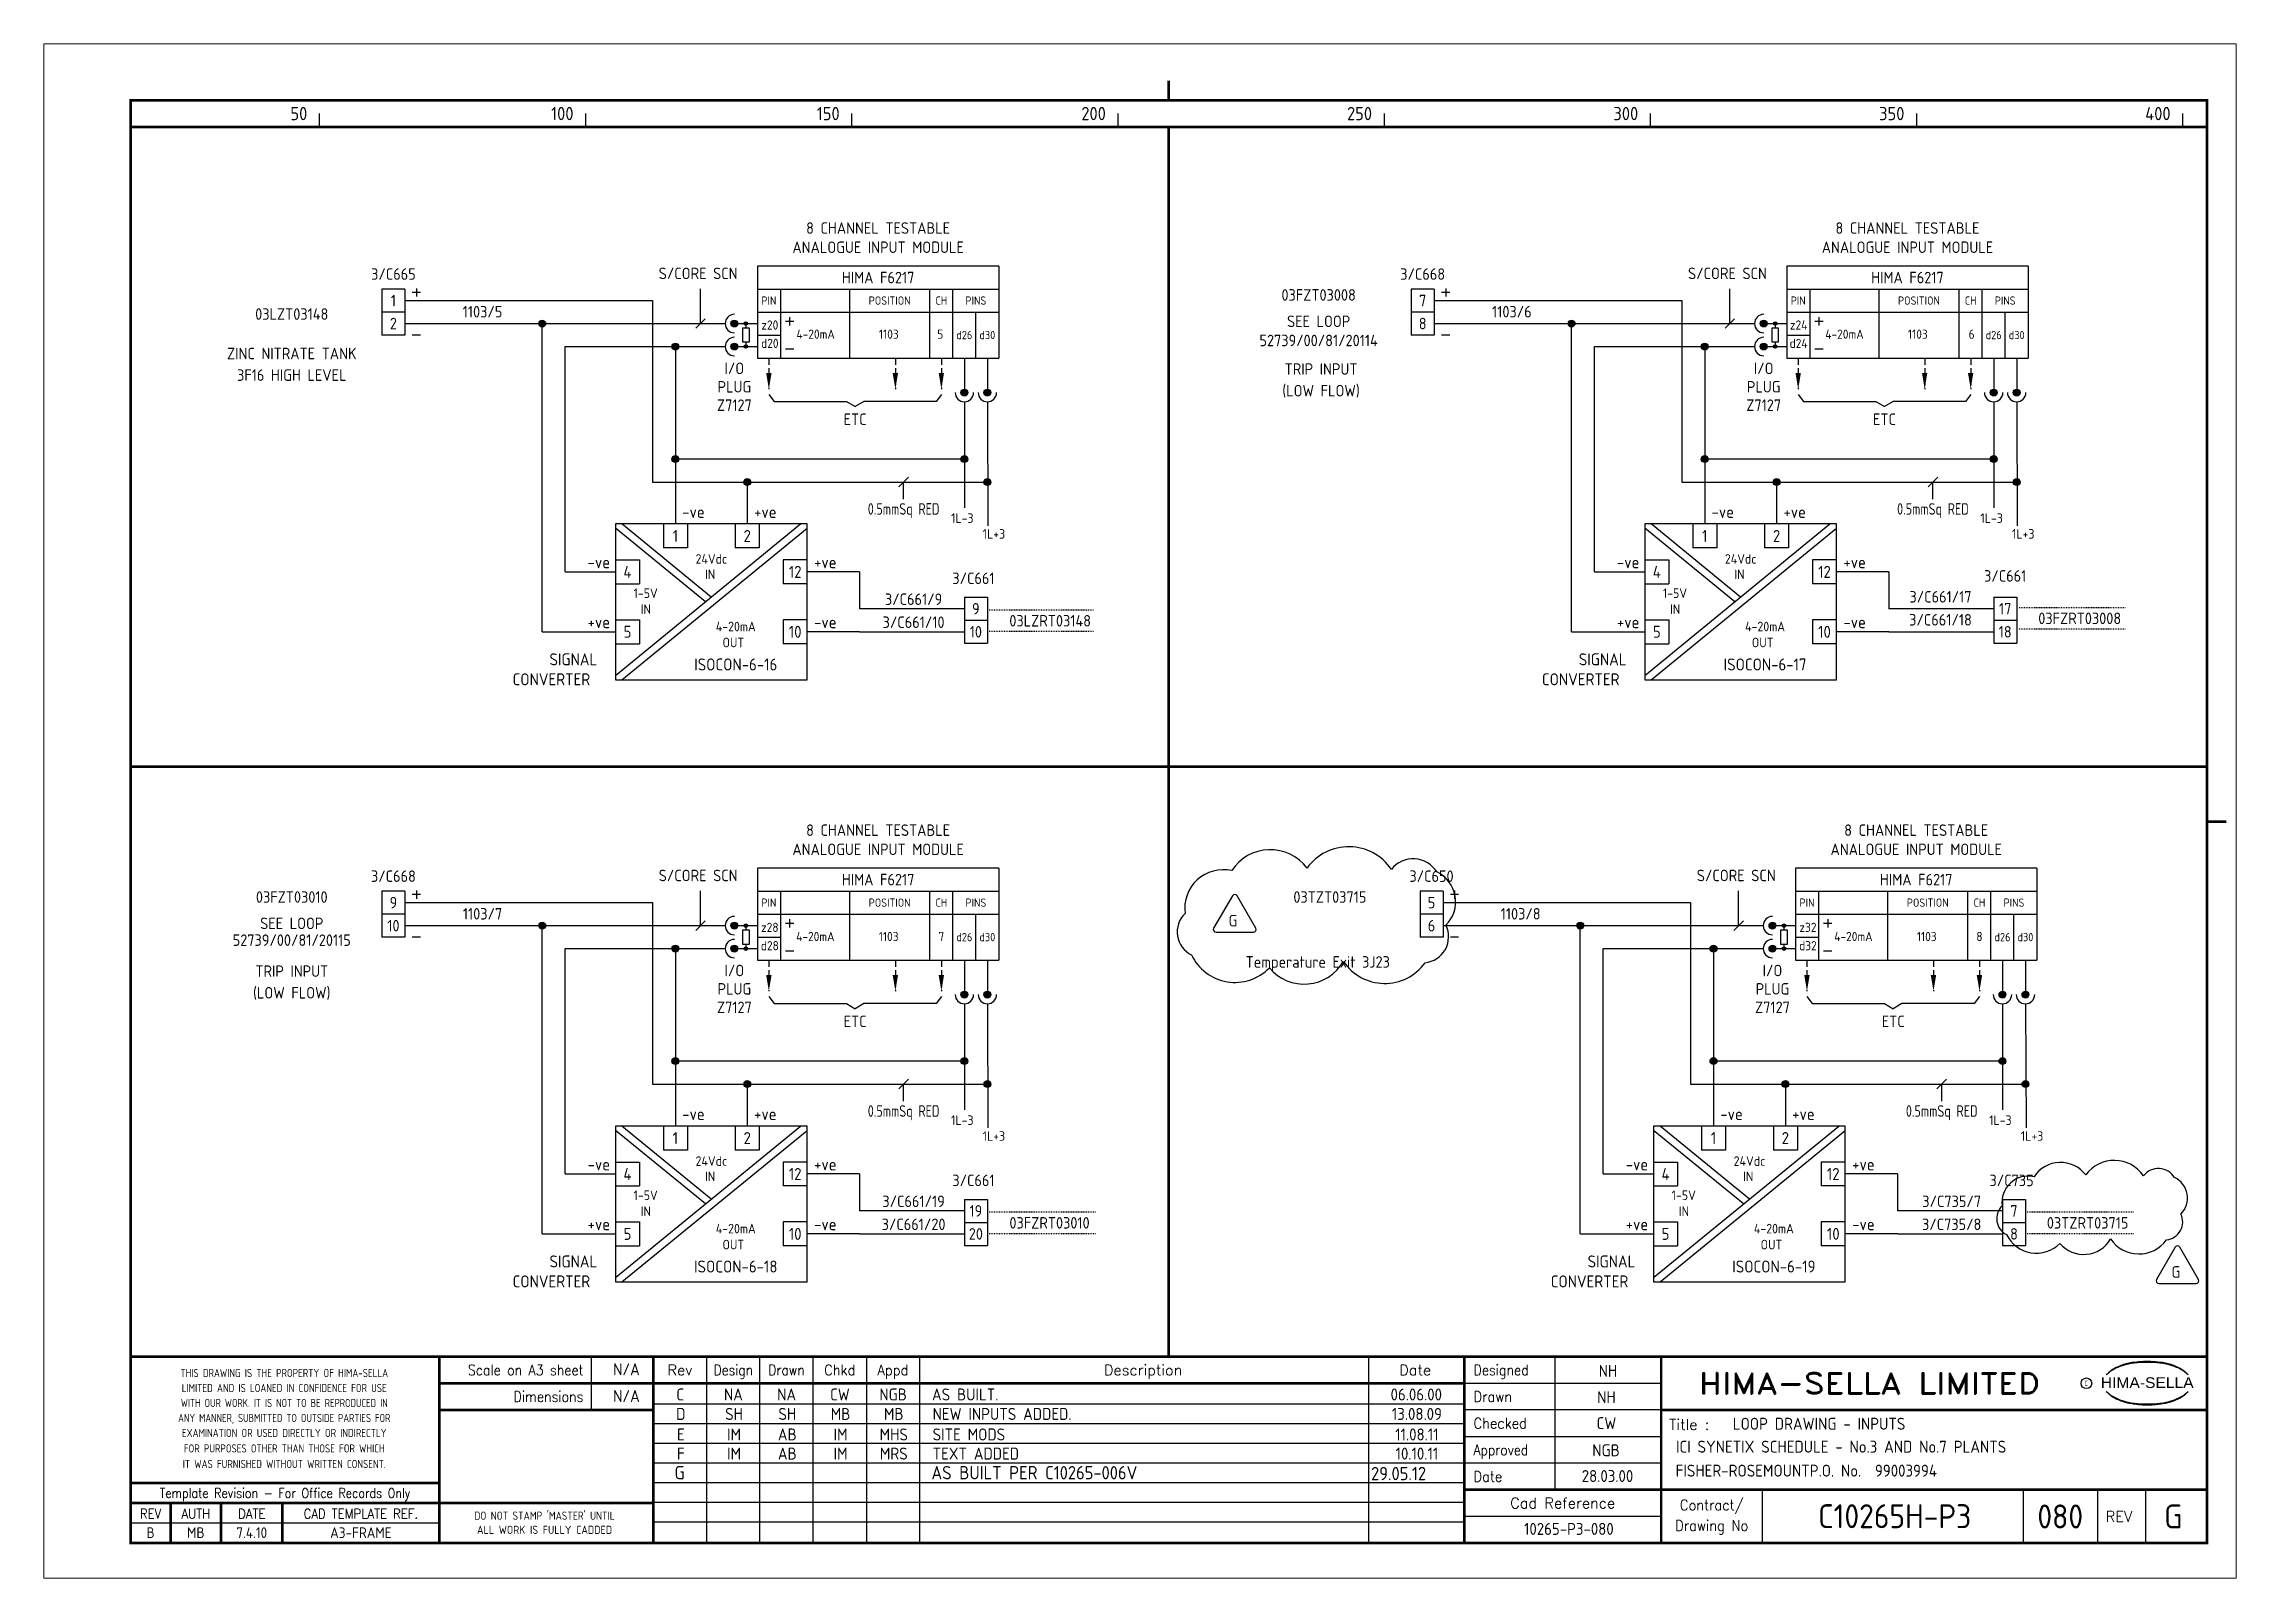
# Paper-space layout 'Layout1' of a CAD drawing. Extents: x 41 to 369, y 29 to 258.
# The model-space entities are those that its viewports show. They can reach past a viewport. Long polylines and large blocks are cut down to what shows.
import ezdxf
from ezdxf.enums import TextEntityAlignment as Align

# ---------------------------------------------------------------- set-up
doc = ezdxf.new("R2010")
doc.units = 0
doc.header["$LTSCALE"] = 0.25
doc.header["$MEASUREMENT"] = 0
doc.linetypes.add('HIDDEN', pattern=[0.375, 0.25, -0.125])
doc.linetypes.add('HIDDEN2', pattern=[4.7625, 3.175, -1.5875])
doc.layers.get('0').update_dxf_attribs({"color": 41, "linetype": 'CONTINUOUS'})
for name, color, linetype in [('00-DRG_FRAME', 12, 'CONTINUOUS'), ('01-DRAW', 7, 'CONTINUOUS'), ('051-TEXT', 2, 'CONTINUOUS'), ('DIM', 3, 'CONTINUOUS')]:
    doc.layers.add(name, color=color, linetype=linetype)
doc.styles.add('ARIAL', font='arial.ttf', dxfattribs={"height": 2.5})
doc.styles.add('ISO', font='iso.shx')
doc.styles.add('ROMAND', font='ROMAND')

psp = doc.layouts.get("Layout1")

msp = doc.modelspace()

# ---------------------------------------------------------------- texts
at = {"layer": '00-DRG_FRAME', "style": 'ISO'}
for s, p in [('50', (47.69, 267.75)), ('100', (97.69, 267.75)), ('150', (147.69, 267.75)), ('200', (197.69, 267.75)), ('250', (247.69, 267.75)), ('300', (297.69, 267.75)), ('350', (347.69, 267.75)), ('400', (397.69, 267.75))]:
    msp.add_text(s, height=2.5, dxfattribs=at).set_placement(p, align=Align.RIGHT)
at = {"layer": '00-DRG_FRAME', "color": 3, "style": 'ISO'}
for s, width, p in [('THIS DRAWING IS THE PROPERTY OF HIMA-SELLA', 0.9, (43.36, 32.44)), ("DO NOT STAMP 'MASTER' UNTIL", 0.95, (92.25, 5.79))]:
    msp.add_text(s, height=1.53, dxfattribs=dict(at, width=width)).set_placement(p, align=Align.MIDDLE)
at = {"layer": '00-DRG_FRAME', "color": 4, "style": 'ROMAND', "width": 0.87}
for s, p in [('Scale on A3 sheet', (99.54, 32)), ('Dimensions', (99.54, 27.01))]:
    msp.add_text(s, height=2, dxfattribs=at).set_placement(p, align=Align.RIGHT)
at = {"layer": '00-DRG_FRAME', "color": 4, "style": 'ROMAND'}
for s, p in [('Rev', (117.7, 32)), ('Description', (204.69, 32)), ('Date', (255.79, 32))]:
    msp.add_text(s, height=2, dxfattribs=at).set_placement(p, align=Align.CENTER)
for s, width, p in [('Design', 0.85, (127.7, 32)), ('Drawn', 0.85, (137.7, 32)), ('Chkd', 0.9, (147.7, 32)), ('Appd', 0.9, (157.7, 32))]:
    msp.add_text(s, height=2, dxfattribs=dict(at, width=width)).set_placement(p, align=Align.CENTER)
for s, width, p in [('Designed', 0.87, (266.75, 32)), ('Drawn', 0.9, (266.75, 27)), ('Checked', 0.9, (266.75, 22)), ('Approved', 0.85, (266.75, 17)), ('Date', 0.9, (266.75, 12))]:
    msp.add_text(s, height=2, dxfattribs=dict(at, width=width)).set_placement(p)
at = {"layer": '00-DRG_FRAME', "color": 3, "style": 'ISO'}
for s, width, p in [('LIMITED AND IS LOANED IN CONFIDENCE FOR USE', 0.9, (43.36, 29.62)), ('ANY MANNER, SUBMITTED TO OUTSIDE PARTIES FOR', 0.87, (43.36, 23.99)), ('WITH OUR WORK. IT IS NOT TO BE REPRODUCED IN', 0.87, (43.36, 26.81)), ('EXAMINATION OR USED DIRECTLY OR INDIRECTLY', 0.9, (43.36, 21.18)), ('FOR PURPOSES OTHER THAN THOSE FOR WHICH', 0.9, (43.36, 18.27)), ('IT WAS FURNISHED WITHOUT WRITTEN CONSENT.', 0.9, (43.36, 15.35))]:
    msp.add_text(s, height=1.53, dxfattribs=dict(at, width=width)).set_placement(p, align=Align.MIDDLE_CENTER)
at = {"layer": '00-DRG_FRAME', "style": 'ROMAND', "width": 1.15}
msp.add_text('HIMA-SELLA LIMITED', height=4, dxfattribs=at).set_placement((341.1, 30.5), align=Align.MIDDLE)
at = {"layer": '00-DRG_FRAME', "color": 3, "style": 'ISO', "width": 0.9}
msp.add_text('C', height=1, dxfattribs=at).set_placement((381.84, 30), align=Align.CENTER)
at = {"layer": '00-DRG_FRAME', "style": 'ARIAL', "width": 1.05}
msp.add_text('HIMA-SELLA', height=2, dxfattribs=at).set_placement((393.3, 29.63), align=Align.CENTER)
at = {"layer": '00-DRG_FRAME', "color": 4, "style": 'ROMAND'}
msp.add_text('Title :', height=2, dxfattribs=at).set_placement((303.5, 21.75))
for s, height, width, p in [('Template Revision - For Office Records Only', 1.8, 0.85, (43.5, 9.62)), ('Contract/', 2, 0.9, (311.5, 7.5)), ('REV', 1.8, 0.9, (18.25, 6)), ('AUTH', 1.8, 0.9, (26.75, 6)), ('DATE', 1.8, 0.9, (37.25, 6)), ('CAD TEMPLATE REF.', 1.8, 0.9, (57.75, 6)), ('Drawing No', 2, 0.9, (311.5, 3.5))]:
    msp.add_text(s, height=height, dxfattribs=dict(at, width=width)).set_placement(p, align=Align.MIDDLE)
for s, p in [('Cad Reference', (283.5, 8)), ('REV', (388, 5.5))]:
    msp.add_text(s, height=2, dxfattribs=at).set_placement(p, align=Align.MIDDLE)
at = {"layer": '00-DRG_FRAME', "color": 41, "style": 'ISO'}
for s, p in [('B', (18.25, 1.45)), ('MB', (26.75, 1.45)), ('7.4.10', (37.25, 1.45)), ('A3-FRAME', (57.75, 1.45))]:
    msp.add_text(s, height=2, dxfattribs=at).set_placement(p, align=Align.CENTER)
at = {"layer": '00-DRG_FRAME', "color": 3, "style": 'ISO'}
msp.add_text('ALL WORK IS FULLY CADDED', height=1.53, dxfattribs=at).set_placement((92.25, 2.98), align=Align.MIDDLE_CENTER)
at = {"layer": '00-DRG_FRAME', "char_height": 2.5, "attachment_point": 1, "style": 'ISO'}
for s, insert, width in [('{\\Fiso.shx;\\C2;G}', (116.67, 14.98), 4.78), ('{\\Fiso.shx;\\C2;AS BUILT PER C10265-006V}', (164.92, 14.96), 80.91), ('{\\Fiso.shx;\\C2;29.05.12}', (247.5, 14.8), 15.59)]:
    msp.add_mtext(s, dxfattribs=dict(at, insert=insert, width=width))
at = {"layer": '01-DRAW', "style": 'ISO'}
for s, height, p in [('8 CHANNEL TESTABLE', 2.16, (154.91, 246.41)), ('8 CHANNEL TESTABLE', 2.16, (348.26, 246.41)), ('ANALOGUE INPUT MODULE', 2.16, (154.91, 242.81)), ('ANALOGUE INPUT MODULE', 2.16, (348.26, 242.81)), ('3/C665', 2.16, (63.86, 237.77)), ('S/CORE SCN', 2.16, (121.1, 237.9)), ('HIMA F6217', 2.16, (154.91, 237.12)), ('3/C668', 2.16, (257.2, 237.77)), ('S/CORE SCN', 2.16, (314.45, 237.9)), ('HIMA F6217', 2.16, (348.26, 237.12)), ('1', 2.16, (63.86, 232.8)), ('03FZT03008', 2.16, (237.66, 233.85)), ('7', 2.16, (257.2, 232.8)), ('03LZT03148', 2.16, (44.77, 230.26)), ('2', 2.16, (63.86, 228.48)), ('1103/5', 2.16, (80.6, 230.7)), ('PIN', 1.555, (134.39, 233.1)), ('POSITION', 1.555, (157.07, 233.1)), ('CH', 1.555, (166.79, 233.1)), ('PINS', 1.555, (173.27, 233.1)), ('SEE LOOP', 2.16, (237.66, 228.9)), ('8', 2.16, (257.2, 228.48)), ('1103/6', 2.16, (273.95, 230.7)), ('PIN', 1.555, (327.74, 233.1)), ('POSITION', 1.555, (350.42, 233.1)), ('CH', 1.555, (360.14, 233.1)), ('PINS', 1.555, (366.62, 233.1)), ('d20', 1.728, (134.57, 224.97)), ('z20', 1.728, (134.57, 228.42)), ('4-20mA', 1.728, (143.17, 226.7)), ('1103', 1.728, (156.92, 226.7)), ('5', 1.73, (166.59, 226.7)), ('d26', 1.555, (171.11, 226.62)), ('d30', 1.555, (175.43, 226.62)), ('52739/00/81/20114', 2.16, (237.66, 225.3)), ('d24', 1.728, (327.82, 224.97)), ('z24', 1.728, (327.82, 228.42)), ('4-20mA', 1.728, (336.44, 226.7)), ('1103', 1.728, (350.21, 226.7)), ('6', 1.73, (360.32, 226.7)), ('d26', 1.555, (364.46, 226.62)), ('d30', 1.555, (368.78, 226.62)), ('ZINC NITRATE TANK', 2.16, (44.77, 222.85)), ('3F16 HIGH LEVEL', 2.16, (44.77, 218.79)), ('PLUG', 2.16, (127.91, 216.6)), ('I/O', 2.16, (127.91, 220.06)), ('TRIP INPUT', 2.16, (238.11, 219.94)), ('PLUG', 2.16, (321.26, 216.6)), ('I/O', 2.16, (321.26, 220.06)), ('Z7127', 2.16, (127.91, 213.15)), ('(LOW FLOW)', 2.16, (238.11, 215.87)), ('Z7127', 2.16, (321.26, 213.15)), ('ETC', 2.16, (150.59, 210.5)), ('ETC', 2.16, (343.94, 210.5)), ('3/C661', 2.16, (172.82, 180.63)), ('3/C661', 2.16, (366.62, 181.08)), ('3/C661/9', 2.16, (161.57, 176.7)), ('3/C661/17', 2.16, (354.47, 177.15)), ('4-20mA', 1.8, (128.17, 171.75)), ('3/C661/10', 2.16, (161.57, 172.38)), ('9', 2.16, (173.27, 174.9)), ('03LZRT03148', 2.16, (187.23, 172.65)), ('4-20mA', 1.8, (321.52, 171.75)), ('3/C661/18', 2.16, (354.47, 172.83)), ('17', 2.16, (366.62, 174.9)), ('03FZRT03008', 2.16, (380.62, 173.1)), ('OUT', 1.8, (127.72, 168.75)), ('10', 2.16, (173.27, 170.58)), ('OUT', 1.8, (321.07, 168.75)), ('18', 2.16, (366.62, 170.58)), ('ISOCON-6-16', 2.25, (128.17, 164.4)), ('ISOCON-6-17', 2.25, (321.52, 164.4)), ('ANALOGUE INPUT MODULE', 2.16, (154.91, 129.72)), ('8 CHANNEL TESTABLE', 2.16, (154.91, 133.32)), ('ANALOGUE INPUT MODULE', 2.16, (349.91, 129.72)), ('8 CHANNEL TESTABLE', 2.16, (349.91, 133.32)), ('3/C668', 2.16, (63.86, 124.68)), ('S/CORE SCN', 2.16, (121.1, 124.81)), ('HIMA F6217', 2.16, (154.91, 124.03)), ('3/C650', 2.16, (258.86, 124.68)), ('S/CORE SCN', 2.16, (316.1, 124.81)), ('HIMA F6217', 2.16, (349.91, 124.03)), ('03FZT03010', 2.16, (44.77, 120.76)), ('9', 2.16, (63.86, 119.71)), ('1103/7', 2.16, (80.6, 117.61)), ('PIN', 1.555, (134.39, 120.01)), ('POSITION', 1.555, (157.07, 120.01)), ('CH', 1.555, (166.79, 120.01)), ('PINS', 1.555, (173.27, 120.01)), ('03TZT03715', 2.16, (239.77, 120.76)), ('5', 2.16, (258.86, 119.71)), ('1103/8', 2.16, (275.6, 117.61)), ('PIN', 1.555, (329.39, 120.01)), ('POSITION', 1.555, (352.07, 120.01)), ('CH', 1.555, (361.79, 120.01)), ('PINS', 1.555, (368.27, 120.01)), ('SEE LOOP', 2.16, (44.77, 115.81)), ('10', 2.16, (63.86, 115.39)), ('z28', 1.728, (134.57, 115.28)), ('G', 2.16, (221.57, 116.32)), ('6', 2.16, (258.86, 115.39)), ('z32', 1.728, (329.57, 115.28)), ('52739/00/81/20115', 2.16, (44.77, 112.66)), ('d28', 1.728, (134.57, 111.83)), ('4-20mA', 1.728, (143.12, 113.56)), ('1103', 1.728, (156.89, 113.56)), ('7', 1.73, (166.79, 113.56)), ('d26', 1.555, (171.11, 113.53)), ('d30', 1.555, (175.43, 113.53)), ('d32', 1.728, (329.57, 111.83)), ('4-20mA', 1.728, (338.12, 113.56)), ('1103', 1.728, (351.89, 113.56)), ('8', 1.73, (361.79, 113.56)), ('d26', 1.555, (366.11, 113.53)), ('d30', 1.555, (370.43, 113.53)), ('TRIP INPUT', 2.16, (44.77, 106.84)), ('I/O', 2.16, (127.91, 106.96)), ('Temperature Exit 3J23 ', 2.16, (238.11, 108.57)), ('I/O', 2.16, (322.91, 106.96)), ('(LOW FLOW)', 2.16, (44.77, 102.78)), ('PLUG', 2.16, (127.91, 103.51)), ('PLUG', 2.16, (322.91, 103.51)), ('Z7127', 2.16, (127.91, 100.05)), ('ETC', 2.16, (150.59, 97.41)), ('Z7127', 2.16, (322.91, 100.05)), ('ETC', 2.16, (345.59, 97.41)), ('3/C661', 2.16, (172.82, 67.53)), ('3/C735', 2.16, (367.82, 67.53)), ('3/C661/19', 2.16, (161.57, 63.61)), ('19', 2.16, (173.27, 61.81)), ('3/C735/7', 2.16, (356.57, 63.61)), ('7', 2.16, (368.27, 61.81)), ('4-20mA', 1.8, (128.17, 58.66)), ('3/C661/20', 2.16, (161.57, 59.29)), ('20', 2.16, (173.27, 57.49)), ('03FZRT03010', 2.16, (187.11, 59.56)), ('4-20mA', 1.8, (323.17, 58.66)), ('3/C735/8', 2.16, (356.57, 59.29)), ('8', 2.16, (368.27, 57.49)), ('03TZRT03715', 2.16, (382.11, 59.56)), ('ISOCON-6-18', 2.25, (128.17, 51.31)), ('OUT', 1.8, (127.72, 55.66)), ('ISOCON-6-19', 2.25, (323.17, 51.31)), ('OUT', 1.8, (322.72, 55.66)), ('G', 2.16, (398.68, 50.34))]:
    msp.add_text(s, height=height, dxfattribs=at).set_placement(p, align=Align.CENTER)
for s, p in [('-ve', (122.33, 193.04)), ('+ve', (135.83, 193.04)), ('-ve', (315.68, 193.04)), ('+ve', (329.18, 193.04)), ('-ve', (104.56, 183.59)), ('+ve', (147.1, 183.59)), ('-ve', (297.91, 183.59)), ('+ve', (340.45, 183.59)), ('+ve', (104.56, 172.34)), ('-ve', (147.1, 172.34)), ('+ve', (297.91, 172.34)), ('-ve', (340.45, 172.34)), ('-ve', (122.33, 79.95)), ('+ve', (135.83, 79.95)), ('-ve', (317.33, 79.95)), ('+ve', (330.83, 79.95)), ('-ve', (104.56, 70.5)), ('+ve', (147.1, 70.5)), ('-ve', (299.56, 70.5)), ('+ve', (342.1, 70.5)), ('+ve', (104.56, 59.25)), ('-ve', (147.1, 59.25)), ('+ve', (299.56, 59.25)), ('-ve', (342.1, 59.25))]:
    msp.add_text(s, height=2.25, dxfattribs=at).set_placement(p, align=Align.RIGHT)
at = {"layer": '01-DRAW', "style": 'ISO', "width": 0.85}
for p in [(159.7, 193.66), (353.05, 193.66), (159.7, 80.57), (354.7, 80.57)]:
    msp.add_text('0.5mmSq RED', height=2.16, dxfattribs=at).set_placement(p, align=Align.CENTER)
at = {"layer": '01-DRAW', "style": 'ISO'}
for s, height, p in [('1L-3', 1.8, (168.62, 192.11)), ('1L-3', 1.8, (361.97, 192.11)), ('1L+3', 1.8, (174.56, 189.15)), ('1L+3', 1.8, (367.91, 189.15)), ('1-5V', 1.8, (108.97, 178.01)), ('1-5V', 1.8, (302.32, 178.01)), ('IN', 1.8, (110.32, 175.01)), ('IN', 1.8, (303.67, 175.01)), ('SIGNAL', 2.25, (93.18, 165.36)), ('SIGNAL', 2.25, (286.53, 165.36)), ('CONVERTER', 2.25, (86.25, 161.61)), ('CONVERTER', 2.25, (279.6, 161.61)), ('1L-3', 1.8, (168.62, 79.02)), ('1L-3', 1.8, (363.62, 79.02)), ('1L+3', 1.8, (174.56, 76.05)), ('1L+3', 1.8, (369.56, 76.05)), ('1-5V', 1.8, (108.97, 64.92)), ('1-5V', 1.8, (303.97, 64.92)), ('IN', 1.8, (110.32, 61.92)), ('IN', 1.8, (305.32, 61.92)), ('SIGNAL', 2.25, (93.18, 52.27)), ('SIGNAL', 2.25, (288.18, 52.27)), ('CONVERTER', 2.25, (86.25, 48.52)), ('CONVERTER', 2.25, (281.25, 48.52))]:
    msp.add_text(s, height=height, dxfattribs=at).set_placement(p)
for s, height, p in [('1', 2.25, (116.83, 189.66)), ('2', 2.25, (130.33, 189.66)), ('1', 2.25, (310.18, 189.66)), ('2', 2.25, (323.68, 189.66)), ('24Vdc', 1.8, (123.58, 185.35)), ('24Vdc', 1.8, (316.93, 185.35)), ('4', 2.25, (107.83, 182.91)), ('IN', 1.8, (123.35, 182.47)), ('12', 2.25, (139.33, 182.91)), ('4', 2.25, (301.18, 182.91)), ('IN', 1.8, (316.7, 182.47)), ('12', 2.25, (332.68, 182.91)), ('5', 2.25, (107.83, 171.66)), ('10', 2.25, (139.33, 171.66)), ('5', 2.25, (301.18, 171.66)), ('10', 2.25, (332.68, 171.66)), ('1', 2.25, (116.83, 76.57)), ('2', 2.25, (130.33, 76.57)), ('1', 2.25, (311.83, 76.57)), ('2', 2.25, (325.33, 76.57)), ('4', 2.25, (107.83, 69.82)), ('24Vdc', 1.8, (123.58, 72.25)), ('IN', 1.8, (123.35, 69.37)), ('12', 2.25, (139.33, 69.82)), ('4', 2.25, (302.83, 69.82)), ('24Vdc', 1.8, (318.58, 72.25)), ('IN', 1.8, (318.35, 69.37)), ('12', 2.25, (334.33, 69.82)), ('5', 2.25, (107.83, 58.57)), ('10', 2.25, (139.33, 58.57)), ('5', 2.25, (302.83, 58.57)), ('10', 2.25, (334.33, 58.57))]:
    msp.add_text(s, height=height, dxfattribs=at).set_placement(p, align=Align.MIDDLE)

# ---------------------------------------------------------------- blocks, each defined once
blk = doc.blocks.new('A3-REVA')
at = {"layer": '051-TEXT', "style": 'ISO'}
for tag, p in [('DESIGNED', (292.01, 31.7)), ('A', (117.73, 27.28)), ('DES', (127.73, 27.28)), ('DRN', (137.73, 27.28)), ('CHKD', (147.73, 27.28)), ('APPD', (157.73, 27.28)), ('DATE', (256, 27.28)), ('DRAWN', (291.72, 26.77)), ('CHECKED', (291.72, 21.89)), ('APPD', (291.65, 16.79)), ('DATE', (291.92, 11.96))]:
    blk.add_attdef(tag, text='', height=2.25, dxfattribs=at).set_placement(p, align=Align.CENTER)
blk.add_attdef('DESCRIPTION', (165.03, 27.28), '', height=2.25, dxfattribs=at)
blk = doc.blocks.new('A3-REVB')
at = {"layer": '051-TEXT', "style": 'ISO'}
for tag, p in [('A', (124.85, -20.36)), ('DES', (134.85, -20.36)), ('DRN', (144.85, -20.36)), ('CHKD', (154.85, -20.36)), ('APPD', (164.85, -20.36)), ('DATE', (263.12, -20.36))]:
    blk.add_attdef(tag, text='', height=2.25, dxfattribs=at).set_placement(p, align=Align.CENTER)
blk.add_attdef('DESCRIPTION', (172.15, -20.36), '', height=2.25, dxfattribs=at)
blk = doc.blocks.new('A3-TITLE')
at = {"layer": '051-TEXT', "style": 'ISO'}
blk.add_attdef('TITLE_1', (315.46, 21.78), '', height=2.25, dxfattribs=at)
for tag, p in [('DRGNO', (376.96, 3.24)), ('REV.', (398.2, 3.24))]:
    blk.add_attdef(tag, text='', height=4.5, dxfattribs=at).set_placement(p, align=Align.CENTER)
blk = doc.blocks.new('DOT')
for radius in [0.75, 0.65, 0.55, 0.45, 0.35, 0.25, 0.15, 0.05]:
    blk.add_circle((0, 0), radius)
blk = doc.blocks.new('A3-CONTRACT')
at = {"layer": '051-TEXT', "color": 41, "style": 'ISO'}
for tag, height, p in [('SCALE', 2.25, (106.71, 31.82)), ('DIMS', 2.25, (106.71, 26.8)), ('CONTRACT', 4.5, (344.94, 3.1)), ('CAD-REF', 2.25, (283.73, 1.84))]:
    blk.add_attdef(tag, text='', height=height, dxfattribs=at).set_placement(p, align=Align.CENTER)
for tag, p in [('TITLE_2', (303.86, 17.28)), ('TITLE_3', (303.79, 12.78))]:
    blk.add_attdef(tag, p, '', height=2.25, dxfattribs=at)

# ---------------------------------------------------------------- linework, layer by layer
at = {"layer": '00-DRG_FRAME'}
for p, q in [((50, 266.5), (50, 269)), ((100, 266.5), (100, 269)), ((150, 266.5), (150, 269)), ((200, 266.5), (200, 269)), ((250, 266.5), (250, 269)), ((300, 266.5), (300, 269)), ((350, 266.5), (350, 269)), ((400, 266.5), (400, 269)), ((101.01, 35.5), (101.01, 25.5)), ((122.7, 35.5), (122.7, 0.5)), ((132.7, 0.5), (132.7, 35.5)), ((142.7, 0.5), (142.7, 35.5)), ((152.7, 35.5), (152.7, 0.5)), ((162.7, 35.5), (162.7, 0.5)), ((247, 35.5), (247, 0.5)), ((282, 35.5), (282, 10.5)), ((265, 30.5), (302, 30.5)), ((265, 26.59), (112.7, 26.59)), ((302, 25.5), (265, 25.5)), ((265, 22.89), (112.7, 22.89)), ((265, 19.19), (112.7, 19.19)), ((265, 20.5), (302, 20.5)), ((265, 15.49), (112.7, 15.49)), ((302, 15.5), (265, 15.5)), ((265, 11.79), (112.7, 11.79)), ((321, 10.5), (321, 0.5)), ((370, 10.5), (370, 0.5)), ((384, 0.5), (384, 10.5)), ((393, 10.5), (393, 0.5)), ((72.5, 4.25), (14.5, 4.25)), ((265, 8.09), (112.7, 8.09)), ((265, 4.39), (112.7, 4.39)), ((302, 5.5), (265, 5.5))]:
    msp.add_line(p, q, dxfattribs=at)
at = {"layer": '00-DRG_FRAME', "const_width": 0.5}
for points in [[(209.5, 271.5), (209.5, 275.18)], [(209.5, 271.5), (209.5, 275.18)], [(14.5, 266.5), (404.5, 266.5)], [(209.5, 35.5), (209.5, 266.5)], [(14.5, 146.31), (404.5, 146.31)], [(404.5, 136), (408.18, 136)], [(404.5, 35.5), (14.5, 35.5)], [(72.5, 0.5), (72.5, 35.5)], [(112.7, 0.5), (112.7, 35.5)], [(265, 35.5), (265, 0.5)], [(302, 0.5), (302, 35.5)], [(265, 30.5), (72.5, 30.5)], [(112.7, 25.5), (72.5, 25.5)], [(404.5, 25.5), (302, 25.5)], [(14.5, 11.75), (72.5, 11.75)], [(14.5, 8), (72.5, 8)], [(22, 0.5), (22, 8)], [(31.5, 0.5), (31.5, 8)], [(43, 0.5), (43, 8)], [(112.7, 8), (72.5, 8)], [(265, 10.5), (404.5, 10.5)]]:
    msp.add_lwpolyline(points, dxfattribs=at)
msp.add_lwpolyline([(14.5, 0.5), (404.5, 0.5), (404.5, 271.5), (14.5, 271.5)], close=True, dxfattribs=at)
at = {"layer": '00-DRG_FRAME'}
for points in [[(259.86, 126.55, 0.520567), (251.33, 127.04, 0.520567), (235.48, 127.28, 0.520567), (221.33, 126.8, 0.520567), (212.56, 118.75, 0.520567), (213.78, 110.96, 0.520567), (228.41, 108.52, 0.520567), (242.3, 109.74, 0.520567), (257.67, 109.5, 0.520567), (261.57, 116.56, 0.520567)], [(398.45, 69.14, 0.520567), (392.6, 69.47, 0.520567), (381.74, 69.64, 0.520567), (372.05, 69.31, 0.520567), (366.04, 63.8, 0.520567), (366.87, 58.46, 0.520567), (376.9, 56.79, 0.520567), (386.42, 57.62, 0.520567), (396.94, 57.45, 0.520567), (399.62, 62.3, 0.520567)]]:
    msp.add_lwpolyline(points, format="xyb", close=True, dxfattribs=at)
at = {"layer": '00-DRG_FRAME', "color": 3}
msp.add_circle((381.88, 30.5), 1, dxfattribs=at)
for centre, radius, start, end in [((390.6, 26.83), 7.24, 106.0532, 133.5024), ((390.11, 28.1), 5.98, 122.244, 131.6154), ((389.75, 28.78), 5.21, 111.8206, 122.8668), ((391.78, 24.7), 9.76, 107.5931, 113.9452), ((393.1, 18.5), 15.94, 89.2698, 106.3911), ((392.1, 23.52), 10.99, 96.0146, 107.3203), ((393.29, 16.31), 18.28, 92.8917, 97.3734), ((393.24, 18.86), 15.73, 89.7805, 93.1738), ((393.36, 18.86), 15.73, 86.8262, 90.2195), ((393.51, 18.5), 15.94, 73.6089, 90.7302), ((393.31, 16.31), 18.28, 82.6266, 87.1083), ((394.51, 23.52), 10.99, 72.6797, 83.9854), ((394.83, 24.7), 9.76, 66.0548, 72.4069), ((396, 26.83), 7.24, 46.4976, 73.9468), ((396.85, 28.78), 5.21, 57.1332, 68.1794), ((396.49, 28.1), 5.98, 48.3846, 57.756), ((390.88, 27.01), 7.3, 130.419, 136.057), ((390.88, 34.04), 7.3, 223.943, 229.581), ((390.6, 34.23), 7.24, 226.4976, 253.9468), ((396, 34.23), 7.24, 286.0532, 313.5024), ((395.73, 27.01), 7.3, 43.943, 49.581), ((395.73, 34.04), 7.3, 310.419, 316.057), ((390.11, 32.96), 5.98, 228.3846, 237.756), ((389.75, 32.28), 5.21, 237.1332, 248.1794), ((391.78, 36.36), 9.76, 246.0548, 252.4069), ((393.1, 42.56), 15.94, 253.6089, 270.7302), ((392.1, 37.54), 10.99, 252.6797, 263.9854), ((393.29, 44.75), 18.28, 262.6266, 267.1083), ((393.24, 42.19), 15.73, 266.8262, 270.2195), ((393.51, 42.56), 15.94, 269.2698, 286.3911), ((393.36, 42.19), 15.73, 269.7805, 273.1738), ((393.31, 44.75), 18.28, 272.8917, 277.3734), ((394.51, 37.54), 10.99, 276.0146, 287.3203), ((394.83, 36.36), 9.76, 287.5931, 293.9452), ((396.85, 32.28), 5.21, 291.8206, 302.8668), ((396.49, 32.96), 5.98, 302.244, 311.6154)]:
    msp.add_arc(centre, radius, start, end, dxfattribs=at)
at = {"layer": '01-DRAW'}
for p, q in [((177.59, 240.36), (132.23, 240.36)), ((132.23, 240.36), (132.23, 223.08)), ((177.59, 240.36), (177.59, 223.08)), ((370.94, 240.36), (325.58, 240.36)), ((325.58, 240.36), (325.58, 223.08)), ((370.94, 240.36), (370.94, 223.08)), ((66.02, 236.04), (61.7, 236.04)), ((61.7, 236.04), (61.7, 227.4)), ((66.02, 236.04), (66.02, 227.4)), ((68.95, 235.39), (67.4, 235.39)), ((68.18, 236.17), (68.18, 234.62)), ((132.23, 236.04), (177.59, 236.04)), ((136.55, 236.04), (136.55, 223.08)), ((149.51, 236.04), (149.51, 223.08)), ((164.63, 223.08), (164.63, 236.04)), ((168.95, 223.08), (168.95, 236.04)), ((255.04, 236.04), (255.04, 227.4)), ((259.36, 236.04), (255.04, 236.04)), ((259.36, 236.04), (259.36, 227.4)), ((262.3, 235.39), (260.74, 235.39)), ((261.52, 236.17), (261.52, 234.62)), ((325.58, 236.04), (370.94, 236.04)), ((329.9, 236.04), (329.9, 223.08)), ((342.86, 236.04), (342.86, 223.08)), ((357.98, 223.08), (357.98, 236.04)), ((362.3, 223.08), (362.3, 236.04)), ((66.02, 231.72), (61.7, 231.72)), ((66.02, 233.88), (112.51, 233.88)), ((112.51, 233.88), (112.51, 199.79)), ((132.23, 231.72), (177.59, 231.72)), ((138.28, 230.77), (138.28, 229.22)), ((173.27, 223.08), (173.27, 231.72)), ((259.36, 231.72), (255.04, 231.72)), ((259.36, 233.88), (305.86, 233.88)), ((305.86, 233.88), (305.86, 199.79)), ((325.58, 231.72), (370.94, 231.72)), ((331.62, 230.77), (331.62, 229.22)), ((366.62, 223.08), (366.62, 231.72)), ((66.02, 227.4), (61.7, 227.4)), ((66.02, 229.56), (126.18, 229.56)), ((68.95, 227.4), (67.4, 227.4)), ((91.81, 171.66), (91.81, 229.56)), ((127.91, 229.56), (132.23, 229.56)), ((130.07, 229.56), (130.07, 228.7)), ((132.23, 227.4), (136.55, 227.4)), ((137.5, 229.99), (139.05, 229.99)), ((259.36, 227.4), (255.04, 227.4)), ((259.36, 229.56), (319.53, 229.56)), ((262.3, 227.4), (260.74, 227.4)), ((285.16, 171.66), (285.16, 229.56)), ((321.26, 229.56), (325.58, 229.56)), ((323.42, 229.56), (323.42, 228.7)), ((325.58, 227.4), (329.9, 227.4)), ((330.85, 229.99), (332.4, 229.99)), ((96.13, 182.91), (96.13, 225.24)), ((96.13, 225.24), (126.18, 225.24)), ((116.83, 225.24), (116.83, 191.91)), ((127.91, 225.24), (132.23, 225.24)), ((130.07, 226.11), (130.07, 225.24)), ((132.23, 223.08), (177.59, 223.08)), ((137.5, 224.81), (139.05, 224.81)), ((171.11, 223.08), (171.11, 216.6)), ((175.43, 223.08), (175.43, 216.6)), ((289.48, 182.91), (289.48, 225.24)), ((289.48, 225.24), (319.53, 225.24)), ((310.18, 225.24), (310.18, 191.91)), ((321.26, 225.24), (325.58, 225.24)), ((323.42, 226.11), (323.42, 225.24)), ((325.58, 223.08), (370.94, 223.08)), ((330.85, 224.81), (332.4, 224.81)), ((364.46, 223.08), (364.46, 216.6)), ((368.78, 223.08), (368.78, 216.6)), ((134.39, 216.22), (135.36, 214.93)), ((135.36, 214.93), (148.97, 214.93)), ((148.97, 214.93), (150.59, 213.96)), ((152.21, 214.93), (150.59, 213.96)), ((165.82, 214.93), (152.21, 214.93)), ((166.79, 216.22), (165.82, 214.93)), ((171.11, 214.87), (171.11, 194.95)), ((175.43, 214.87), (175.55, 191.55)), ((327.74, 216.22), (328.71, 214.93)), ((328.71, 214.93), (342.32, 214.93)), ((342.32, 214.93), (343.94, 213.96)), ((345.56, 214.93), (343.94, 213.96)), ((359.16, 214.93), (345.56, 214.93)), ((360.14, 216.22), (359.16, 214.93)), ((364.46, 214.87), (364.46, 194.95)), ((368.78, 214.87), (368.9, 191.55)), ((171.11, 204.11), (116.79, 204.11)), ((364.46, 204.11), (310.14, 204.11)), ((112.51, 199.79), (175.43, 199.79)), ((130.33, 199.79), (130.33, 191.91)), ((305.86, 199.79), (368.78, 199.79)), ((323.68, 199.79), (323.68, 191.91)), ((105.58, 163.48), (140.36, 191.91)), ((122.48, 177.29), (105.58, 191.1)), ((123.58, 178.19), (106.8, 191.91)), ((106.8, 162.66), (141.58, 191.1)), ((114.58, 191.91), (114.58, 187.41)), ((119.08, 191.91), (119.08, 187.41)), ((128.08, 191.91), (128.08, 187.41)), ((132.58, 191.91), (132.58, 187.41)), ((298.93, 163.48), (333.71, 191.91)), ((315.82, 177.29), (298.93, 191.1)), ((316.93, 178.19), (300.14, 191.91)), ((300.14, 162.66), (334.93, 191.1)), ((307.93, 191.91), (307.93, 187.41)), ((312.43, 191.91), (312.43, 187.41)), ((321.43, 191.91), (321.43, 187.41)), ((325.93, 191.91), (325.93, 187.41)), ((96.13, 182.91), (105.58, 182.91)), ((105.58, 185.16), (110.08, 185.16)), ((141.58, 185.16), (137.08, 185.16)), ((151.39, 182.91), (141.58, 182.91)), ((151.39, 182.91), (151.39, 175.98)), ((289.48, 182.91), (298.93, 182.91)), ((298.93, 185.16), (303.43, 185.16)), ((334.93, 185.16), (330.43, 185.16)), ((344.74, 182.91), (334.93, 182.91)), ((344.74, 182.91), (344.74, 175.98)), ((105.58, 180.66), (110.08, 180.66)), ((141.58, 180.66), (137.08, 180.66)), ((171.11, 178.14), (171.11, 169.5)), ((171.11, 178.14), (175.43, 178.14)), ((171.11, 178.14), (175.43, 178.14)), ((175.43, 178.14), (175.43, 169.5)), ((298.93, 180.66), (303.43, 180.66)), ((334.93, 180.66), (330.43, 180.66)), ((364.46, 178.14), (368.78, 178.14)), ((364.46, 178.14), (368.78, 178.14)), ((364.46, 178.14), (364.46, 169.5)), ((368.78, 178.14), (368.78, 169.5)), ((105.58, 173.91), (110.08, 173.91)), ((141.58, 173.91), (137.08, 173.91)), ((171.11, 175.98), (151.39, 175.98)), ((171.11, 173.82), (175.43, 173.82)), ((298.93, 173.91), (303.43, 173.91)), ((334.93, 173.91), (330.43, 173.91)), ((364.46, 175.98), (344.74, 175.98)), ((364.46, 173.82), (368.78, 173.82)), ((91.81, 171.66), (105.58, 171.66)), ((105.58, 169.41), (110.08, 169.41)), ((141.58, 169.41), (137.08, 169.41)), ((151.39, 171.66), (141.58, 171.66)), ((151.39, 171.66), (171.11, 171.66)), ((171.11, 169.5), (175.43, 169.5)), ((285.16, 171.66), (298.93, 171.66)), ((298.93, 169.41), (303.43, 169.41)), ((334.93, 169.41), (330.43, 169.41)), ((344.74, 171.66), (334.93, 171.66)), ((344.74, 171.66), (364.46, 171.66)), ((364.46, 169.5), (368.78, 169.5)), ((177.59, 127.27), (132.23, 127.27)), ((132.23, 127.27), (132.23, 109.99)), ((177.59, 127.27), (177.59, 109.99)), ((372.59, 127.27), (327.23, 127.27)), ((327.23, 127.27), (327.23, 109.99)), ((372.59, 127.27), (372.59, 109.99)), ((66.02, 122.95), (61.7, 122.95)), ((61.7, 122.95), (61.7, 114.31)), ((66.02, 122.95), (66.02, 114.31)), ((66.02, 120.79), (112.51, 120.79)), ((68.95, 122.3), (67.4, 122.3)), ((68.18, 123.08), (68.18, 121.52)), ((112.51, 120.79), (112.51, 86.7)), ((132.23, 122.95), (177.59, 122.95)), ((136.55, 122.95), (136.55, 109.99)), ((149.51, 122.95), (149.51, 109.99)), ((164.63, 109.99), (164.63, 122.95)), ((168.95, 109.99), (168.95, 122.95)), ((256.7, 122.95), (256.7, 114.31)), ((261.02, 122.95), (256.7, 122.95)), ((261.02, 122.95), (261.02, 114.31)), ((261.02, 120.79), (307.51, 120.79)), ((263.95, 122.3), (262.4, 122.3)), ((263.18, 123.08), (263.18, 121.52)), ((307.51, 120.79), (307.51, 86.7)), ((327.23, 122.95), (372.59, 122.95)), ((331.55, 122.95), (331.55, 109.99)), ((344.51, 122.95), (344.51, 109.99)), ((359.63, 109.99), (359.63, 122.95)), ((363.95, 109.99), (363.95, 122.95)), ((66.02, 118.63), (61.7, 118.63)), ((66.02, 116.47), (126.18, 116.47)), ((91.81, 58.57), (91.81, 116.47)), ((127.91, 116.47), (132.23, 116.47)), ((130.07, 116.47), (130.07, 115.6)), ((132.23, 118.63), (177.59, 118.63)), ((137.5, 116.9), (139.05, 116.9)), ((138.28, 117.68), (138.28, 116.12)), ((173.27, 109.99), (173.27, 118.63)), ((261.02, 118.63), (256.7, 118.63)), ((261.02, 116.47), (321.18, 116.47)), ((286.81, 58.57), (286.81, 116.47)), ((322.91, 116.47), (327.23, 116.47)), ((325.07, 116.47), (325.07, 115.6)), ((327.23, 118.63), (372.59, 118.63)), ((332.5, 116.9), (334.05, 116.9)), ((333.28, 117.68), (333.28, 116.12)), ((368.27, 109.99), (368.27, 118.63)), ((66.02, 114.31), (61.7, 114.31)), ((68.95, 114.31), (67.4, 114.31)), ((96.13, 69.82), (96.13, 112.15)), ((96.13, 112.15), (126.18, 112.15)), ((116.83, 112.15), (116.83, 78.82)), ((127.91, 112.15), (132.23, 112.15)), ((130.07, 113.01), (130.07, 112.15)), ((132.23, 114.31), (136.55, 114.31)), ((137.5, 111.72), (139.05, 111.72)), ((261.02, 114.31), (256.7, 114.31)), ((263.95, 114.31), (262.4, 114.31)), ((291.13, 69.82), (291.13, 112.15)), ((291.13, 112.15), (321.18, 112.15)), ((311.83, 112.15), (311.83, 78.82)), ((322.91, 112.15), (327.23, 112.15)), ((325.07, 113.01), (325.07, 112.15)), ((327.23, 114.31), (331.55, 114.31)), ((332.5, 111.72), (334.05, 111.72)), ((132.23, 109.99), (177.59, 109.99)), ((171.11, 109.99), (171.11, 103.51)), ((175.43, 109.99), (175.43, 103.51)), ((327.23, 109.99), (372.59, 109.99)), ((366.11, 109.99), (366.11, 103.51)), ((370.43, 109.99), (370.43, 103.51)), ((134.39, 103.13), (135.36, 101.83)), ((166.79, 103.13), (165.82, 101.83)), ((329.39, 103.13), (330.36, 101.83)), ((361.79, 103.13), (360.82, 101.83)), ((135.36, 101.83), (148.97, 101.83)), ((148.97, 101.83), (150.59, 100.86)), ((152.21, 101.83), (150.59, 100.86)), ((165.82, 101.83), (152.21, 101.83)), ((171.11, 101.78), (171.11, 81.85)), ((175.43, 101.78), (175.55, 78.46)), ((330.36, 101.83), (343.97, 101.83)), ((343.97, 101.83), (345.59, 100.86)), ((347.21, 101.83), (345.59, 100.86)), ((360.82, 101.83), (347.21, 101.83)), ((366.11, 101.78), (366.11, 81.85)), ((370.43, 101.78), (370.55, 78.46)), ((171.11, 91.02), (116.79, 91.02)), ((366.11, 91.02), (311.79, 91.02)), ((112.51, 86.7), (175.43, 86.7)), ((130.33, 86.7), (130.33, 78.82)), ((307.51, 86.7), (370.43, 86.7)), ((325.33, 86.7), (325.33, 78.82)), ((105.58, 50.38), (140.36, 78.82)), ((123.58, 65.1), (106.8, 78.82)), ((114.58, 78.82), (114.58, 74.32)), ((119.08, 78.82), (119.08, 74.32)), ((128.08, 78.82), (128.08, 74.32)), ((132.58, 78.82), (132.58, 74.32)), ((300.58, 50.38), (335.36, 78.82)), ((318.58, 65.1), (301.8, 78.82)), ((309.58, 78.82), (309.58, 74.32)), ((314.08, 78.82), (314.08, 74.32)), ((323.08, 78.82), (323.08, 74.32)), ((327.58, 78.82), (327.58, 74.32)), ((122.48, 64.2), (105.58, 78.01)), ((106.8, 49.57), (141.58, 78.01)), ((317.48, 64.2), (300.58, 78.01)), ((301.8, 49.57), (336.58, 78.01)), ((105.58, 72.07), (110.08, 72.07)), ((141.58, 72.07), (137.08, 72.07)), ((300.58, 72.07), (305.08, 72.07)), ((336.58, 72.07), (332.08, 72.07)), ((96.13, 69.82), (105.58, 69.82)), ((105.58, 67.57), (110.08, 67.57)), ((141.58, 67.57), (137.08, 67.57)), ((151.39, 69.82), (141.58, 69.82)), ((151.39, 69.82), (151.39, 62.89)), ((291.13, 69.82), (300.58, 69.82)), ((300.58, 67.57), (305.08, 67.57)), ((336.58, 67.57), (332.08, 67.57)), ((346.39, 69.82), (336.58, 69.82)), ((346.39, 69.82), (346.39, 62.89)), ((171.11, 62.89), (151.39, 62.89)), ((171.11, 65.05), (171.11, 56.41)), ((171.11, 65.05), (175.43, 65.05)), ((171.11, 65.05), (175.43, 65.05)), ((175.43, 65.05), (175.43, 56.41)), ((366.11, 62.89), (346.39, 62.89)), ((366.11, 65.05), (370.43, 65.05)), ((366.11, 65.05), (370.43, 65.05)), ((366.11, 65.05), (366.11, 56.41)), ((370.43, 65.05), (370.43, 56.41)), ((91.81, 58.57), (105.58, 58.57)), ((105.58, 60.82), (110.08, 60.82)), ((141.58, 60.82), (137.08, 60.82)), ((151.39, 58.57), (141.58, 58.57)), ((151.39, 58.57), (171.11, 58.57)), ((171.11, 60.73), (175.43, 60.73)), ((286.81, 58.57), (300.58, 58.57)), ((300.58, 60.82), (305.08, 60.82)), ((336.58, 60.82), (332.08, 60.82)), ((346.39, 58.57), (336.58, 58.57)), ((346.39, 58.57), (366.11, 58.57)), ((366.11, 60.73), (370.43, 60.73)), ((105.58, 56.32), (110.08, 56.32)), ((141.58, 56.32), (137.08, 56.32)), ((171.11, 56.41), (175.43, 56.41)), ((300.58, 56.32), (305.08, 56.32)), ((336.58, 56.32), (332.08, 56.32)), ((366.11, 56.41), (370.43, 56.41))]:
    msp.add_line(p, q, dxfattribs=at)
at = {"layer": '01-DRAW', "linetype": 'HIDDEN2'}
for p, q in [((134.39, 223.08), (134.39, 217.25)), ((158.15, 223.08), (158.15, 217.25)), ((166.79, 223.08), (166.79, 217.25)), ((327.74, 223.08), (327.74, 217.25)), ((351.5, 223.08), (351.5, 217.25)), ((360.14, 223.08), (360.14, 217.25)), ((134.39, 109.99), (134.39, 104.16)), ((158.15, 109.99), (158.15, 104.16)), ((166.79, 109.99), (166.79, 104.16)), ((329.39, 109.99), (329.39, 104.16)), ((353.15, 109.99), (353.15, 104.16)), ((361.79, 109.99), (361.79, 104.16))]:
    msp.add_line(p, q, dxfattribs=at)
at = {"layer": '01-DRAW', "linetype": 'HIDDEN'}
for p, q in [((175.43, 175.8), (195.35, 175.8)), ((369.23, 176.25), (389.15, 176.25)), ((175.43, 171.75), (195.35, 171.75)), ((369.23, 172.2), (389.15, 172.2)), ((175.43, 62.71), (195.8, 62.71)), ((370.43, 62.71), (390.8, 62.71)), ((175.43, 58.66), (195.8, 58.66)), ((370.43, 58.66), (390.8, 58.66))]:
    msp.add_line(p, q, dxfattribs=at)
at = {"layer": '01-DRAW'}
for points in [[(129.42, 226.11), (130.72, 226.11), (130.72, 228.7), (129.42, 228.7)], [(322.77, 226.11), (324.06, 226.11), (324.06, 228.7), (322.77, 228.7)], [(105.58, 162.66), (141.58, 162.66), (141.58, 191.91), (105.58, 191.91)], [(298.93, 162.66), (334.93, 162.66), (334.93, 191.91), (298.93, 191.91)], [(129.42, 113.01), (130.72, 113.01), (130.72, 115.6), (129.42, 115.6)], [(324.42, 113.01), (325.72, 113.01), (325.72, 115.6), (324.42, 115.6)], [(105.58, 49.57), (141.58, 49.57), (141.58, 78.82), (105.58, 78.82)], [(300.58, 49.57), (336.58, 49.57), (336.58, 78.82), (300.58, 78.82)]]:
    msp.add_lwpolyline(points, close=True, dxfattribs=at)
for points in [[(119.08, 187.41), (114.58, 187.41)], [(132.58, 187.41), (128.08, 187.41)], [(312.43, 187.41), (307.93, 187.41)], [(325.93, 187.41), (321.43, 187.41)], [(110.08, 185.16), (110.08, 180.66)], [(137.08, 185.16), (137.08, 180.66)], [(303.43, 185.16), (303.43, 180.66)], [(330.43, 185.16), (330.43, 180.66)], [(110.08, 173.91), (110.08, 169.41)], [(137.08, 173.91), (137.08, 169.41)], [(303.43, 173.91), (303.43, 169.41)], [(330.43, 173.91), (330.43, 169.41)], [(119.08, 74.32), (114.58, 74.32)], [(132.58, 74.32), (128.08, 74.32)], [(314.08, 74.32), (309.58, 74.32)], [(327.58, 74.32), (323.08, 74.32)], [(110.08, 72.07), (110.08, 67.57)], [(137.08, 72.07), (137.08, 67.57)], [(305.08, 72.07), (305.08, 67.57)], [(332.08, 72.07), (332.08, 67.57)], [(110.08, 60.82), (110.08, 56.32)], [(137.08, 60.82), (137.08, 56.32)], [(305.08, 60.82), (305.08, 56.32)], [(332.08, 60.82), (332.08, 56.32)]]:
    msp.add_lwpolyline(points, dxfattribs=at)
for points in [[(221.45, 122.07), (217.94, 115.99, 0.57735), (218.38, 115.23), (225.4, 115.23, 0.57735), (225.84, 115.99), (222.33, 122.07, 0.57735)], [(398.56, 56.09), (395.05, 50, 0.57735), (395.49, 49.24), (402.51, 49.24, 0.57735), (402.95, 50), (399.44, 56.09, 0.57735)]]:
    msp.add_lwpolyline(points, format="xyb", close=True, dxfattribs=at)
for centre, radius in [((127.91, 229.56), 0.648), ((127.91, 229.56), 0.562), ((127.91, 229.56), 0.475), ((127.91, 229.56), 0.389), ((127.91, 229.56), 0.302), ((127.91, 229.56), 0.216), ((127.91, 229.56), 0.13), ((127.91, 229.56), 0.0432), ((321.26, 229.56), 0.648), ((321.26, 229.56), 0.562), ((321.26, 229.56), 0.475), ((321.26, 229.56), 0.389), ((321.26, 229.56), 0.302), ((321.26, 229.56), 0.216), ((321.26, 229.56), 0.13), ((321.26, 229.56), 0.0432), ((127.91, 225.24), 0.648), ((127.91, 225.24), 0.562), ((127.91, 225.24), 0.475), ((127.91, 225.24), 0.389), ((127.91, 225.24), 0.302), ((127.91, 225.24), 0.216), ((127.91, 225.24), 0.13), ((127.91, 225.24), 0.0432), ((321.26, 225.24), 0.648), ((321.26, 225.24), 0.562), ((321.26, 225.24), 0.475), ((321.26, 225.24), 0.389), ((321.26, 225.24), 0.302), ((321.26, 225.24), 0.216), ((321.26, 225.24), 0.13), ((321.26, 225.24), 0.0432), ((171.11, 216.6), 0.648), ((171.11, 216.6), 0.562), ((171.11, 216.6), 0.475), ((171.11, 216.6), 0.389), ((171.11, 216.6), 0.302), ((171.11, 216.6), 0.216), ((171.11, 216.6), 0.13), ((171.11, 216.6), 0.0432), ((175.43, 216.6), 0.648), ((175.43, 216.6), 0.562), ((175.43, 216.6), 0.475), ((175.43, 216.6), 0.389), ((175.43, 216.6), 0.302), ((175.43, 216.6), 0.216), ((175.43, 216.6), 0.13), ((175.43, 216.6), 0.0432), ((364.46, 216.6), 0.648), ((364.46, 216.6), 0.562), ((364.46, 216.6), 0.475), ((364.46, 216.6), 0.389), ((364.46, 216.6), 0.302), ((364.46, 216.6), 0.216), ((364.46, 216.6), 0.13), ((364.46, 216.6), 0.0432), ((368.78, 216.6), 0.648), ((368.78, 216.6), 0.562), ((368.78, 216.6), 0.475), ((368.78, 216.6), 0.389), ((368.78, 216.6), 0.302), ((368.78, 216.6), 0.216), ((368.78, 216.6), 0.13), ((368.78, 216.6), 0.0432), ((127.91, 116.47), 0.648), ((127.91, 116.47), 0.562), ((127.91, 116.47), 0.475), ((127.91, 116.47), 0.389), ((127.91, 116.47), 0.302), ((127.91, 116.47), 0.216), ((127.91, 116.47), 0.13), ((127.91, 116.47), 0.0432), ((322.91, 116.47), 0.648), ((322.91, 116.47), 0.562), ((322.91, 116.47), 0.475), ((322.91, 116.47), 0.389), ((322.91, 116.47), 0.302), ((322.91, 116.47), 0.216), ((322.91, 116.47), 0.13), ((322.91, 116.47), 0.0432), ((127.91, 112.15), 0.648), ((127.91, 112.15), 0.562), ((127.91, 112.15), 0.475), ((127.91, 112.15), 0.389), ((127.91, 112.15), 0.302), ((127.91, 112.15), 0.216), ((127.91, 112.15), 0.13), ((127.91, 112.15), 0.0432), ((322.91, 112.15), 0.648), ((322.91, 112.15), 0.562), ((322.91, 112.15), 0.475), ((322.91, 112.15), 0.389), ((322.91, 112.15), 0.302), ((322.91, 112.15), 0.216), ((322.91, 112.15), 0.13), ((322.91, 112.15), 0.0432), ((171.11, 103.51), 0.648), ((171.11, 103.51), 0.562), ((171.11, 103.51), 0.475), ((171.11, 103.51), 0.389), ((171.11, 103.51), 0.302), ((171.11, 103.51), 0.216), ((171.11, 103.51), 0.13), ((171.11, 103.51), 0.0432), ((175.43, 103.51), 0.648), ((175.43, 103.51), 0.562), ((175.43, 103.51), 0.475), ((175.43, 103.51), 0.389), ((175.43, 103.51), 0.302), ((175.43, 103.51), 0.216), ((175.43, 103.51), 0.13), ((175.43, 103.51), 0.0432), ((366.11, 103.51), 0.648), ((366.11, 103.51), 0.562), ((366.11, 103.51), 0.475), ((366.11, 103.51), 0.389), ((366.11, 103.51), 0.302), ((366.11, 103.51), 0.216), ((366.11, 103.51), 0.13), ((366.11, 103.51), 0.0432), ((370.43, 103.51), 0.648), ((370.43, 103.51), 0.562), ((370.43, 103.51), 0.475), ((370.43, 103.51), 0.389), ((370.43, 103.51), 0.302), ((370.43, 103.51), 0.216), ((370.43, 103.51), 0.13), ((370.43, 103.51), 0.0432)]:
    msp.add_circle(centre, radius, dxfattribs=at)
for centre, start, end in [((127.91, 229.56), 90, 270), ((321.26, 229.56), 90, 270), ((127.91, 225.24), 90, 270), ((321.26, 225.24), 90, 270), ((171.11, 216.6), 180, 0), ((175.43, 216.6), 180, 0), ((364.46, 216.6), 180, 0), ((368.78, 216.6), 180, 0), ((127.91, 116.47), 90, 270), ((322.91, 116.47), 90, 270), ((127.91, 112.15), 90, 270), ((322.91, 112.15), 90, 270), ((171.11, 103.51), 180, 0), ((175.43, 103.51), 180, 0), ((366.11, 103.51), 180, 0), ((370.43, 103.51), 180, 0)]:
    msp.add_arc(centre, 1.73, start, end, dxfattribs=at)
for points in [[(134.89, 220.27), (133.88, 220.27), (134.39, 217.25)], [(158.65, 220.27), (157.64, 220.27), (158.15, 217.25)], [(167.29, 220.27), (166.28, 220.27), (166.79, 217.25)], [(328.24, 220.27), (327.23, 220.27), (327.74, 217.25)], [(352, 220.27), (350.99, 220.27), (351.5, 217.25)], [(360.64, 220.27), (359.63, 220.27), (360.14, 217.25)], [(134.89, 107.18), (133.88, 107.18), (134.39, 104.16)], [(158.65, 107.18), (157.64, 107.18), (158.15, 104.16)], [(167.29, 107.18), (166.28, 107.18), (166.79, 104.16)], [(329.89, 107.18), (328.88, 107.18), (329.39, 104.16)], [(353.65, 107.18), (352.64, 107.18), (353.15, 104.16)], [(362.29, 107.18), (361.28, 107.18), (361.79, 104.16)]]:
    msp.add_solid(points, dxfattribs=at)
at = {"layer": 'DIM'}
for p, q in [((121.55, 229.56), (121.55, 236.1)), ((314.9, 229.56), (314.9, 236.1)), ((120.65, 228.66), (122.45, 230.46)), ((314, 228.66), (315.8, 230.46)), ((158.8, 198.89), (160.6, 200.69)), ((159.7, 196.6), (159.7, 199.79)), ((352.15, 198.89), (353.95, 200.69)), ((353.05, 196.6), (353.05, 199.79)), ((121.55, 116.47), (121.55, 123.01)), ((316.55, 116.47), (316.55, 123.01)), ((120.65, 115.57), (122.45, 117.37)), ((315.65, 115.57), (317.45, 117.37)), ((158.8, 85.8), (160.6, 87.6)), ((159.7, 83.51), (159.7, 86.7)), ((353.8, 85.8), (355.6, 87.6)), ((354.7, 83.51), (354.7, 86.7))]:
    msp.add_line(p, q, dxfattribs=at)

# ---------------------------------------------------------------- block references
at = {"layer": '00-DRG_FRAME'}
for name, p, values in [('A3-CONTRACT', (0.93, 0.19), {'TITLE_2': 'ICI SYNETIX SCHEDULE - No.3 AND No.7 PLANTS', 'TITLE_3': 'FISHER-ROSEMOUNTP.O. No.  99003994', 'CAD-REF': '10265-P3-080', 'CONTRACT': 'C10265H-P3', 'SCALE': 'N/A', 'DIMS': 'N/A'}), ('A3-REVB', (-7, 43.98), {'A': 'D', 'DES': 'SH', 'DRN': 'SH', 'CHKD': 'MB', 'APPD': 'MB', 'DESCRIPTION': 'NEW INPUTS ADDED.', 'DATE': '13.08.09'}), ('A3-REVB', (-7, 40.13), {'A': 'E', 'DES': 'IM', 'DRN': 'AB', 'CHKD': 'IM', 'APPD': 'MHS', 'DESCRIPTION': 'SITE MODS', 'DATE': '11.08.11'}), ('A3-TITLE', (0, 0), {'TITLE_1': 'LOOP DRAWING - INPUTS', 'DRGNO': '080', 'REV.': 'G'}), ('A3-REVB', (-7, 36.53), {'A': 'F', 'DES': 'IM', 'DRN': 'AB', 'CHKD': 'IM', 'APPD': 'MRS', 'DESCRIPTION': 'TEXT ADDED', 'DATE': '10.10.11'})]:
    msp.add_blockref(name, p, dxfattribs=at).add_auto_attribs(values)
ref = msp.add_blockref('A3-REVA', (0, 0), dxfattribs=at)
ref.add_attrib('A', 'C', dxfattribs={"layer": '051-TEXT', "height": 2.25, "style": 'ISO'}).set_placement((117.73, 27.28), align=Align.CENTER)
ref.add_attrib('DES', 'NA', dxfattribs={"layer": '051-TEXT', "height": 2.25, "style": 'ISO'}).set_placement((127.73, 27.28), align=Align.CENTER)
ref.add_attrib('DRN', 'NA', dxfattribs={"layer": '051-TEXT', "height": 2.25, "style": 'ISO'}).set_placement((137.73, 27.28), align=Align.CENTER)
ref.add_attrib('CHKD', 'CW', dxfattribs={"layer": '051-TEXT', "height": 2.25, "style": 'ISO'}).set_placement((147.73, 27.28), align=Align.CENTER)
ref.add_attrib('APPD', 'NGB', dxfattribs={"layer": '051-TEXT', "height": 2.25, "style": 'ISO'}).set_placement((157.73, 27.28), align=Align.CENTER)
ref.add_attrib('DESCRIPTION', 'AS BUILT.', (165.03, 27.28), dxfattribs={"layer": '051-TEXT', "height": 2.25, "style": 'ISO'})
ref.add_attrib('DATE', '06.06.00', dxfattribs={"layer": '051-TEXT', "height": 2.25, "style": 'ISO'}).set_placement((256, 27.28), align=Align.CENTER)
ref.add_attrib('DESIGNED', 'NH', dxfattribs={"layer": '051-TEXT', "height": 2.25, "style": 'ISO'}).set_placement((292.01, 31.7), align=Align.CENTER)
ref.add_attrib('DRAWN', 'NH', dxfattribs={"layer": '051-TEXT', "height": 2.25, "style": 'ISO'}).set_placement((291.72, 26.77), align=Align.CENTER)
ref.add_attrib('CHECKED', 'CW', dxfattribs={"layer": '051-TEXT', "height": 2.25, "style": 'ISO'}).set_placement((291.72, 21.89), align=Align.CENTER)
ref.add_attrib('APPD', 'NGB', dxfattribs={"layer": '051-TEXT', "height": 2.25, "style": 'ISO'}).set_placement((291.65, 16.79), align=Align.CENTER)
ref.add_attrib('DATE', '28.03.00', dxfattribs={"layer": '051-TEXT', "height": 2.25, "style": 'ISO'}).set_placement((291.92, 11.96), align=Align.CENTER)
at = {"layer": '01-DRAW'}
for p, xscale, yscale, zscale in [((91.81, 229.56), 0.8639999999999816, 0.8639999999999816, 0.8639999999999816), ((130.07, 229.56), 0.4320000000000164, 0.4320000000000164, 0.4320000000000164), ((285.16, 229.56), 0.8640000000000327, 0.8640000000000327, 0.8640000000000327), ((323.42, 229.56), 0.4320000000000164, 0.4320000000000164, 0.4320000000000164), ((116.83, 225.24), 0.8639999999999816, 0.8639999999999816, 0.8639999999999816), ((130.07, 225.24), 0.4320000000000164, 0.4320000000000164, 0.4320000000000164), ((310.18, 225.24), 0.8640000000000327, 0.8640000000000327, 0.8640000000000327), ((323.42, 225.24), 0.4320000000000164, 0.4320000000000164, 0.4320000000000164), ((116.83, 204.11), 0.8639999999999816, 0.8639999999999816, 0.8639999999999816), ((171.11, 204.11), 0.8639999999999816, 0.8639999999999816, 0.8639999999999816), ((310.18, 204.11), 0.8640000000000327, 0.8640000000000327, 0.8640000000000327), ((364.46, 204.11), 0.8640000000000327, 0.8640000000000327, 0.8640000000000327), ((130.33, 199.79), 0.8639999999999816, 0.8639999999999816, 0.8639999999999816), ((175.43, 199.79), 0.8639999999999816, 0.8639999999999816, 0.8639999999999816), ((323.68, 199.79), 0.8640000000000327, 0.8640000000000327, 0.8640000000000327), ((368.78, 199.79), 0.8640000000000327, 0.8640000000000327, 0.8640000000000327), ((91.81, 116.47), 0.8639999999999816, 0.8639999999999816, 0.8639999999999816), ((130.07, 116.47), 0.4320000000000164, 0.4320000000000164, 0.4320000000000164), ((286.81, 116.47), 0.8639999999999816, 0.8639999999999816, 0.8639999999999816), ((325.07, 116.47), 0.4320000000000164, 0.4320000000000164, 0.4320000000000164), ((116.83, 112.15), 0.8639999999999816, 0.8639999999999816, 0.8639999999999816), ((130.07, 112.15), 0.4320000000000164, 0.4320000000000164, 0.4320000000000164), ((311.83, 112.15), 0.8639999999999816, 0.8639999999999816, 0.8639999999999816), ((325.07, 112.15), 0.4320000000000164, 0.4320000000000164, 0.4320000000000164), ((116.83, 91.02), 0.8639999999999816, 0.8639999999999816, 0.8639999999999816), ((171.11, 91.02), 0.8639999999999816, 0.8639999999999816, 0.8639999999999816), ((311.83, 91.02), 0.8639999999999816, 0.8639999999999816, 0.8639999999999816), ((366.11, 91.02), 0.8639999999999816, 0.8639999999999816, 0.8639999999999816), ((130.33, 86.7), 0.8639999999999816, 0.8639999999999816, 0.8639999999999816), ((175.43, 86.7), 0.8639999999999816, 0.8639999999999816, 0.8639999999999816), ((325.33, 86.7), 0.8639999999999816, 0.8639999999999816, 0.8639999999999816), ((370.43, 86.7), 0.8639999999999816, 0.8639999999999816, 0.8639999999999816)]:
    msp.add_blockref('DOT', p, dxfattribs=dict(at, xscale=xscale, yscale=yscale, zscale=zscale))

msp.set_redraw_order([(e.dxf.handle, doc.entitydb.next_handle()) for e in msp.query("TEXT MTEXT ATTDEF DIMENSION ARC_DIMENSION")])  # texts and dimensions are drawn at this point

# ---------------------------------------------------------------- viewports
at = {"layer": '00-DRG_FRAME'}
psp.add_viewport(center=(205.05, 143.5), size=(328.08, 229.5991), view_center_point=(204.1, 138), view_height=288.1915, dxfattribs=at)

doc.saveas('drawing.dxf')
